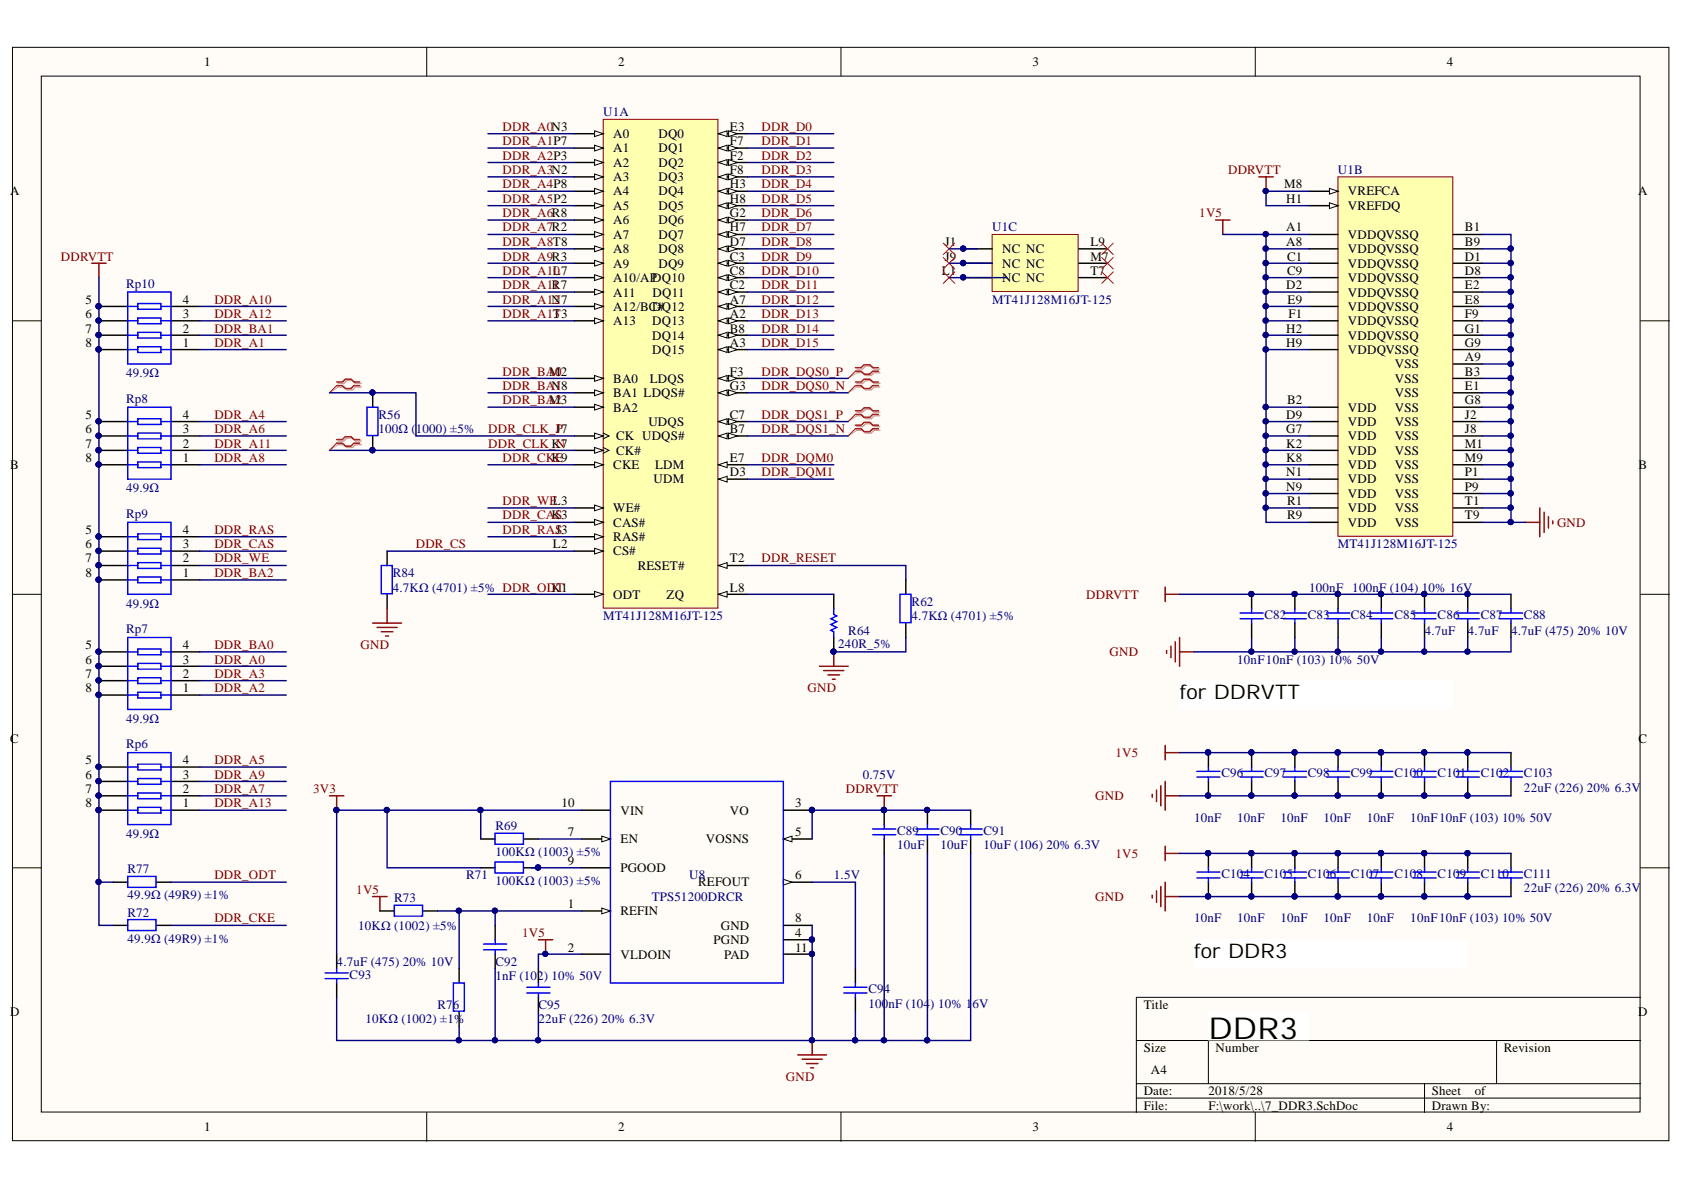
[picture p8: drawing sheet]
<svg xmlns="http://www.w3.org/2000/svg" width="297mm" height="210mm" viewBox="0 0 297 210" stroke-linecap="round" stroke-linejoin="round" font-family="sans-serif">
<defs><g id="words">
<text font-size="5.3" x="213.2" y="183.3">DDR3</text>
<g font-size="3.5">
<text x="208.1" y="123.3">for DDRVTT</text>
<text x="210.6" y="169">for DDR3</text>
</g>
<g font-size="2.3">
<text x="36" y="11.7">1</text>
<text x="109" y="11.7">2</text>
<text x="182.1" y="11.7">3</text>
<text x="255.2" y="11.7">4</text>
<text x="128.7" y="23.1">E3</text>
<text x="108.2" y="24.3">A0</text>
<text x="108.2" y="29.4">A2</text>
<text x="108.2" y="26.9">A1</text>
<text x="116.1" y="24.3">DQ0</text>
<text x="116.1" y="29.4">DQ2</text>
<text x="116.1" y="26.9">DQ1</text>
<text x="128.7" y="28.1">F2</text>
<text x="128.7" y="25.6">F7</text>
<text x="1.8" y="34.5">A</text>
<text x="108.2" y="31.9">A3</text>
<text x="108.2" y="34.5">A4</text>
<text x="116.1" y="31.9">DQ3</text>
<text x="116.1" y="34.5">DQ4</text>
<text x="128.7" y="30.7">F8</text>
<text x="128.7" y="33.2">H3</text>
<text x="128.7" y="35.7">H8</text>
<text x="226.5" y="33.2">M8</text>
<text x="226.9" y="35.7">H1</text>
<text x="237.8" y="34.5">VREFCA</text>
<text x="288.9" y="34.5">A</text>
<text x="108.2" y="37">A5</text>
<text x="108.2" y="39.6">A6</text>
<text x="116.1" y="39.6">DQ6</text>
<text x="116.1" y="37">DQ5</text>
<text x="128.7" y="38.3">G2</text>
<text x="128.7" y="40.8">H7</text>
<text x="226.9" y="40.8">A1</text>
<text x="237.8" y="37">VREFDQ</text>
<text x="258.4" y="40.8">B1</text>
<text x="108.2" y="42.1">A7</text>
<text x="108.2" y="47.2">A9</text>
<text x="108.2" y="44.7">A8</text>
<text x="116.1" y="47.2">DQ9</text>
<text x="116.1" y="44.7">DQ8</text>
<text x="116.1" y="42.1">DQ7</text>
<text x="128.7" y="46">C3</text>
<text x="128.7" y="43.4">D7</text>
<text x="166.6" y="43.4">J1</text>
<text x="166.6" y="46">J9</text>
<text x="176.8" y="44.7">NC NC</text>
<text x="176.8" y="47.2">NC NC</text>
<text x="192.3" y="43.4">L9</text>
<text x="192.3" y="46">M7</text>
<text x="226.9" y="43.4">A8</text>
<text x="227" y="46">C1</text>
<text x="237.8" y="42.1">VDDQVSSQ</text>
<text x="237.8" y="44.7">VDDQVSSQ</text>
<text x="237.8" y="47.2">VDDQVSSQ</text>
<text x="258.4" y="43.4">B9</text>
<text x="258.4" y="46">D1</text>
<text x="15.1" y="53.6">5</text>
<text x="32.2" y="53.6">4</text>
<text x="108.2" y="49.8">A10/APDQ10</text>
<text x="108.2" y="52.3">A11</text>
<text x="115.1" y="52.3">DQ11</text>
<text x="128.7" y="53.6">A7</text>
<text x="128.7" y="51">C2</text>
<text x="128.7" y="48.5">C8</text>
<text x="166.1" y="48.5">L1</text>
<text x="176.8" y="49.8">NC NC</text>
<text x="192.3" y="48.5">T7</text>
<text x="226.9" y="51">D2</text>
<text x="227" y="48.5">C9</text>
<text x="227.1" y="53.6">E9</text>
<text x="237.8" y="49.8">VDDQVSSQ</text>
<text x="237.8" y="52.3">VDDQVSSQ</text>
<text x="258.4" y="48.5">D8</text>
<text x="258.4" y="51">E2</text>
<text x="258.4" y="53.6">E8</text>
<text x="15.1" y="58.7">7</text>
<text x="15.1" y="56.1">6</text>
<text x="32.2" y="58.7">2</text>
<text x="32.2" y="56.1">3</text>
<text x="108.2" y="54.8">A12/BC#</text>
<text x="108.2" y="57.4">A13</text>
<text x="115" y="57.4">DQ13</text>
<text x="115" y="54.8">DQ12</text>
<text x="115" y="59.9">DQ14</text>
<text x="128.7" y="56.1">A2</text>
<text x="128.7" y="58.7">B8</text>
<text x="226.9" y="58.7">H2</text>
<text x="227.3" y="56.1">F1</text>
<text x="237.8" y="54.8">VDDQVSSQ</text>
<text x="237.8" y="57.4">VDDQVSSQ</text>
<text x="237.8" y="59.9">VDDQVSSQ</text>
<text x="258.4" y="56.1">F9</text>
<text x="258.4" y="58.7">G1</text>
<text x="15.1" y="61.2">8</text>
<text x="32.2" y="61.2">1</text>
<text x="115" y="62.5">DQ15</text>
<text x="128.7" y="61.2">A3</text>
<text x="226.9" y="61.2">H9</text>
<text x="237.8" y="62.5">VDDQVSSQ</text>
<text x="246.1" y="65">VSS</text>
<text x="258.4" y="63.7">A9</text>
<text x="258.4" y="61.2">G9</text>
<text x="96.9" y="66.3">M2</text>
<text x="96.9" y="71.3">M3</text>
<text x="108.2" y="67.5">BA0</text>
<text x="108.2" y="70.1">BA1 LDQS#</text>
<text x="114.6" y="67.5">LDQS</text>
<text x="128.7" y="66.3">F3</text>
<text x="128.7" y="68.8">G3</text>
<text x="227" y="71.3">B2</text>
<text x="246.1" y="67.5">VSS</text>
<text x="246.1" y="70.1">VSS</text>
<text x="258.4" y="66.3">B3</text>
<text x="258.4" y="68.8">E1</text>
<text x="258.4" y="71.3">G8</text>
<text x="15.1" y="76.4">6</text>
<text x="15.1" y="73.9">5</text>
<text x="32.2" y="76.4">3</text>
<text x="32.2" y="73.9">4</text>
<text x="108.2" y="72.6">BA2</text>
<text x="108.7" y="77.7">CK UDQS#</text>
<text x="114.4" y="75.1">UDQS</text>
<text x="128.7" y="76.4">B7</text>
<text x="128.7" y="73.9">C7</text>
<text x="226.9" y="73.9">D9</text>
<text x="226.9" y="76.4">G7</text>
<text x="237.8" y="72.6">VDD</text>
<text x="237.8" y="75.1">VDD</text>
<text x="237.8" y="77.7">VDD</text>
<text x="246.1" y="72.6">VSS</text>
<text x="246.1" y="75.1">VSS</text>
<text x="246.1" y="77.7">VSS</text>
<text x="258.4" y="73.9">J2</text>
<text x="258.4" y="76.4">J8</text>
<text x="1.8" y="82.7">B</text>
<text x="15.1" y="81.5">8</text>
<text x="15.1" y="78.9">7</text>
<text x="32.2" y="81.5">1</text>
<text x="32.2" y="78.9">2</text>
<text x="108.2" y="82.7">CKE</text>
<text x="108.7" y="80.2">CK#</text>
<text x="115.5" y="82.7">LDM</text>
<text x="128.7" y="81.5">E7</text>
<text x="226.9" y="78.9">K2</text>
<text x="226.9" y="81.5">K8</text>
<text x="237.8" y="80.2">VDD</text>
<text x="237.8" y="82.7">VDD</text>
<text x="246.1" y="80.2">VSS</text>
<text x="246.1" y="82.7">VSS</text>
<text x="258.4" y="78.9">M1</text>
<text x="258.4" y="81.5">M9</text>
<text x="289" y="82.7">B</text>
<text x="115.3" y="85.3">UDM</text>
<text x="128.7" y="84">D3</text>
<text x="226.9" y="84">N1</text>
<text x="226.9" y="86.5">N9</text>
<text x="227" y="89.1">R1</text>
<text x="237.8" y="85.3">VDD</text>
<text x="237.8" y="87.8">VDD</text>
<text x="246.1" y="85.3">VSS</text>
<text x="246.1" y="87.8">VSS</text>
<text x="258.4" y="84">P1</text>
<text x="258.4" y="86.5">P9</text>
<text x="258.4" y="89.1">T1</text>
<text x="15.1" y="94.1">5</text>
<text x="32.2" y="94.1">4</text>
<text x="98" y="94.1">J3</text>
<text x="108.2" y="95.4">RAS#</text>
<text x="108.2" y="92.9">CAS#</text>
<text x="108.2" y="90.3">WE#</text>
<text x="227" y="91.6">R9</text>
<text x="237.8" y="90.3">VDD</text>
<text x="237.8" y="92.9">VDD</text>
<text x="246.1" y="90.3">VSS</text>
<text x="246.1" y="92.9">VSS</text>
<text x="258.4" y="91.6">T9</text>
<text x="15.1" y="101.8">8</text>
<text x="15.1" y="99.2">7</text>
<text x="15.1" y="96.7">6</text>
<text x="32.2" y="101.8">1</text>
<text x="32.2" y="99.2">2</text>
<text x="32.2" y="96.7">3</text>
<text x="97.5" y="96.7">L2</text>
<text x="108.2" y="98">CS#</text>
<text x="112.5" y="100.5">RESET#</text>
<text x="128.7" y="99.2">T2</text>
<text x="108.2" y="105.6">ODT</text>
<text x="117.6" y="105.6">ZQ</text>
<text x="128.7" y="104.4">L8</text>
<text x="15.1" y="119.6">7</text>
<text x="15.1" y="117.1">6</text>
<text x="15.1" y="114.5">5</text>
<text x="32.2" y="119.6">2</text>
<text x="32.2" y="117.1">3</text>
<text x="32.2" y="114.5">4</text>
<text x="15.1" y="122.1">8</text>
<text x="32.2" y="122.1">1</text>
<text x="1.8" y="131">C</text>
<text x="289" y="131">C</text>
<text x="15.1" y="137.3">6</text>
<text x="15.1" y="134.8">5</text>
<text x="32.2" y="137.3">3</text>
<text x="32.2" y="134.8">4</text>
<text x="15.1" y="142.4">8</text>
<text x="15.1" y="139.9">7</text>
<text x="32.2" y="142.4">1</text>
<text x="32.2" y="139.9">2</text>
<text x="99" y="142.4">10</text>
<text x="109.5" y="143.7">VIN</text>
<text x="128.7" y="143.7">VO</text>
<text x="140.2" y="142.4">3</text>
<text x="100.1" y="147.5">7</text>
<text x="109.5" y="148.7">EN</text>
<text x="124.5" y="148.7">VOSNS</text>
<text x="140.2" y="147.5">5</text>
<text x="100.1" y="152.5">9</text>
<text x="109.5" y="153.8">PGOOD</text>
<text x="140.2" y="155.1">6</text>
<text x="100.1" y="160.2">1</text>
<text x="109.5" y="161.4">REFIN</text>
<text x="123.2" y="156.3">REFOUT</text>
<text x="100.1" y="167.8">2</text>
<text x="125.9" y="166.6">PGND</text>
<text x="127.1" y="164">GND</text>
<text x="140.2" y="165.3">4</text>
<text x="140.2" y="162.7">8</text>
<text x="140.2" y="167.8">11</text>
<text x="109.5" y="169.1">VLDOIN</text>
<text x="127.7" y="169.1">PAD</text>
<text x="1.8" y="179.3">D</text>
<text x="201.7" y="178">Title</text>
<text x="288.9" y="179.3">D</text>
<text x="201.7" y="185.6">Size</text>
<text x="214.4" y="185.6">Number</text>
<text x="265.3" y="185.6">Revision</text>
<text x="203" y="189.4">A4</text>
<text x="201.7" y="193.2">Date:</text>
<text x="201.7" y="195.7">File:</text>
<text x="213.2" y="193.2">2018/5/28</text>
<text x="213.2" y="195.7">F:\work\..\7_DDR3.SchDoc</text>
<text x="252.6" y="193.2">Sheet</text>
<text x="252.6" y="195.7">Drawn By:</text>
<text x="260.1" y="193.2">of</text>
<text x="36" y="199.5">1</text>
<text x="109" y="199.5">2</text>
<text x="182.1" y="199.5">3</text>
<text x="255.2" y="199.5">4</text>
</g>
<g font-size="2.3" fill="#800000">
<text x="88.6" y="23.1">DDR_A0N3</text>
<text x="134.3" y="23.1">DDR_D0</text>
<text x="88.6" y="25.6">DDR_A1P7</text>
<text x="88.6" y="28.1">DDR_A2P3</text>
<text x="134.3" y="28.1">DDR_D2</text>
<text x="134.3" y="25.6">DDR_D1</text>
<text x="88.6" y="30.7">DDR_A3N2</text>
<text x="88.6" y="33.2">DDR_A4P8</text>
<text x="88.6" y="35.7">DDR_A5P2</text>
<text x="134.3" y="35.7">DDR_D5</text>
<text x="134.3" y="33.2">DDR_D4</text>
<text x="134.3" y="30.7">DDR_D3</text>
<text x="216.6" y="30.7">DDRVTT</text>
<text x="88.6" y="38.3">DDR_A6R8</text>
<text x="88.6" y="40.8">DDR_A7R2</text>
<text x="134.3" y="40.8">DDR_D7</text>
<text x="134.3" y="38.3">DDR_D6</text>
<text x="211.5" y="38.3">1V5</text>
<text x="10.7" y="46">DDRVTT</text>
<text x="88.6" y="43.4">DDR_A8T8</text>
<text x="88.6" y="46">DDR_A9R3</text>
<text x="134.3" y="46">DDR_D9</text>
<text x="134.3" y="43.4">DDR_D8</text>
<text x="37.8" y="53.6">DDR_A10</text>
<text x="88.6" y="48.5">DDR_A1L7</text>
<text x="88.6" y="51">DDR_A1R7</text>
<text x="88.6" y="53.6">DDR_A1N7</text>
<text x="97.5" y="51">1</text>
<text x="97.6" y="48.5">0</text>
<text x="97.6" y="53.6">2</text>
<text x="134.3" y="53.6">DDR_D12</text>
<text x="134.3" y="51">DDR_D11</text>
<text x="134.3" y="48.5">DDR_D10</text>
<text x="37.8" y="56.1">DDR_A12</text>
<text x="37.8" y="58.7">DDR_BA1</text>
<text x="88.6" y="56.1">DDR_A1T3</text>
<text x="97.6" y="56.1">3</text>
<text x="134.3" y="58.7">DDR_D14</text>
<text x="134.3" y="56.1">DDR_D13</text>
<text x="37.8" y="61.2">DDR_A1</text>
<text x="134.3" y="61.2">DDR_D15</text>
<text x="88.6" y="66.3">DDR_BA0</text>
<text x="88.6" y="68.8">DDR_BAN18</text>
<text x="88.6" y="71.3">DDR_BA2</text>
<text x="134.3" y="66.3">DDR_DQS0_P</text>
<text x="134.3" y="68.8">DDR_DQS0_N</text>
<text x="37.8" y="73.9">DDR_A4</text>
<text x="37.8" y="76.4">DDR_A6</text>
<text x="86.1" y="76.4">DDR_CLK_JP7</text>
<text x="134.3" y="73.9">DDR_DQS1_P</text>
<text x="134.3" y="76.4">DDR_DQS1_N</text>
<text x="37.8" y="81.5">DDR_A8</text>
<text x="37.8" y="78.9">DDR_A11</text>
<text x="86.1" y="78.9">DDR_CLK_KN7</text>
<text x="88.6" y="81.5">DDR_CKKE9</text>
<text x="134.3" y="81.5">DDR_DQM0</text>
<text x="88.6" y="89.1">DDR_WEL3</text>
<text x="134.3" y="84">DDR_DQM1</text>
<text x="37.8" y="94.1">DDR_RAS</text>
<text x="88.6" y="91.6">DDR_CAKS3</text>
<text x="88.6" y="94.1">DDR_RAS</text>
<text x="274.6" y="92.9">GND</text>
<text x="37.8" y="101.8">DDR_BA2</text>
<text x="37.8" y="99.2">DDR_WE</text>
<text x="37.8" y="96.7">DDR_CAS</text>
<text x="73.3" y="96.7">DDR_CS</text>
<text x="134.3" y="99.2">DDR_RESET</text>
<text x="191.6" y="105.6">DDRVTT</text>
<text x="37.8" y="117.1">DDR_A0</text>
<text x="37.8" y="119.6">DDR_A3</text>
<text x="37.8" y="114.5">DDR_BA0</text>
<text x="63.6" y="114.5">GND</text>
<text x="195.7" y="115.8">GND</text>
<text x="37.8" y="122.1">DDR_A2</text>
<text x="142.4" y="122.1">GND</text>
<text x="37.8" y="134.8">DDR_A5</text>
<text x="37.8" y="137.3">DDR_A9</text>
<text x="196.7" y="133.5">1V5</text>
<text x="37.8" y="139.9">DDR_A7</text>
<text x="37.8" y="142.4">DDR_A13</text>
<text x="55.2" y="139.9">3V3</text>
<text x="149.2" y="139.9">DDRVTT</text>
<text x="193.2" y="141.1">GND</text>
<text x="37.8" y="155.1">DDR_ODT</text>
<text x="196.7" y="151.3">1V5</text>
<text x="62.8" y="157.6">1V5</text>
<text x="193.2" y="158.9">GND</text>
<text x="37.8" y="162.7">DDR_CKE</text>
<text x="92.1" y="165.3">1V5</text>
<text x="138.6" y="190.7">GND</text>
</g>
<g font-size="2.3" fill="#000080">
<text x="106.4" y="20.5">U1A</text>
<text x="236" y="30.7">U1B</text>
<text x="175" y="40.8">U1C</text>
<text x="22.2" y="50.8">Rp10</text>
<text x="175" y="53.6">MT41J128M16JT-125</text>
<text x="22.2" y="66.5">49.9Ω</text>
<text x="22.2" y="71.1">Rp8</text>
<text x="66.7" y="73.9">R56</text>
<text x="66.7" y="76.4">100Ω (1000) ±5%</text>
<text x="22.2" y="86.8">49.9Ω</text>
<text x="22.2" y="91.4">Rp9</text>
<text x="69.3" y="101.8">R84</text>
<text x="236" y="96.7">MT41J128M16JT-125</text>
<text x="22.2" y="107.2">49.9Ω</text>
<text x="69.3" y="104.4">4.7KΩ (4701) ±5% DDR_ODKT1</text>
<text x="160.8" y="106.9">R62</text>
<text x="230.9" y="104.4">100nF</text>
<text x="238.5" y="104.4">100nF (104) 10% 16V</text>
<text x="22.2" y="111.7">Rp7</text>
<text x="106.4" y="109.4">MT41J128M16JT-125</text>
<text x="149.6" y="112">R64</text>
<text x="160.8" y="109.4">4.7KΩ (4701) ±5%</text>
<text x="223.1" y="109.2">C82</text>
<text x="230.7" y="109.2">C83</text>
<text x="238.3" y="109.2">C84</text>
<text x="246" y="109.2">C85</text>
<text x="251.3" y="112">4.7uF</text>
<text x="253.6" y="109.2">C86</text>
<text x="258.9" y="112">4.7uF</text>
<text x="261.2" y="109.2">C87</text>
<text x="266.5" y="112">4.7uF (475) 20% 10V</text>
<text x="268.8" y="109.2">C88</text>
<text x="147.9" y="114.3">240R_5%</text>
<text x="218.2" y="117.1">10nF10nF (103) 10% 50V</text>
<text x="22.2" y="127.4">49.9Ω</text>
<text x="22.2" y="132">Rp6</text>
<text x="152.2" y="137.3">0.75V</text>
<text x="215.4" y="137.1">C96</text>
<text x="223.1" y="137.1">C97</text>
<text x="230.7" y="137.1">C98</text>
<text x="238.3" y="137.1">C99</text>
<text x="246" y="137.1">C100</text>
<text x="253.6" y="137.1">C101</text>
<text x="261.2" y="137.1">C102</text>
<text x="268.8" y="137.1">C103</text>
<text x="268.8" y="139.6">22uF (226) 20% 6.3V</text>
<text x="22.2" y="147.7">49.9Ω</text>
<text x="87.4" y="146.5">R69</text>
<text x="158.3" y="147.2">C89</text>
<text x="158.3" y="149.8">10uF</text>
<text x="165.9" y="147.2">C90</text>
<text x="165.9" y="149.8">10uF</text>
<text x="173.5" y="147.2">C91</text>
<text x="173.5" y="149.8">10uF (106) 20% 6.3V</text>
<text x="210.6" y="144.9">10nF</text>
<text x="218.2" y="144.9">10nF</text>
<text x="225.8" y="144.9">10nF</text>
<text x="233.5" y="144.9">10nF</text>
<text x="241.1" y="144.9">10nF</text>
<text x="248.8" y="144.9">10nF10nF (103) 10% 50V</text>
<text x="22.5" y="154.1">R77</text>
<text x="82.2" y="155.1">R71</text>
<text x="87.4" y="151">100KΩ (1003) ±5%</text>
<text x="121.5" y="155.1">U8</text>
<text x="147.1" y="155.1">1.5V</text>
<text x="215.4" y="154.8">C104</text>
<text x="223.1" y="154.8">C105</text>
<text x="230.7" y="154.8">C106</text>
<text x="238.3" y="154.8">C107</text>
<text x="246" y="154.8">C108</text>
<text x="253.6" y="154.8">C109</text>
<text x="261.2" y="154.8">C110</text>
<text x="268.8" y="154.8">C111</text>
<text x="22.5" y="158.6">49.9Ω (49R9) ±1%</text>
<text x="22.5" y="161.7">R72</text>
<text x="69.5" y="159.1">R73</text>
<text x="87.4" y="156.1">100KΩ (1003) ±5%</text>
<text x="115" y="158.9">TPS51200DRCR</text>
<text x="268.8" y="157.4">22uF (226) 20% 6.3V</text>
<text x="22.5" y="166.3">49.9Ω (49R9) ±1%</text>
<text x="63.2" y="164">10KΩ (1002) ±5%</text>
<text x="210.6" y="162.7">10nF</text>
<text x="218.2" y="162.7">10nF</text>
<text x="225.8" y="162.7">10nF</text>
<text x="233.5" y="162.7">10nF</text>
<text x="241.1" y="162.7">10nF</text>
<text x="248.8" y="162.7">10nF10nF (103) 10% 50V</text>
<text x="59.4" y="170.4">4.7uF (475) 20% 10V</text>
<text x="61.7" y="172.7">C93</text>
<text x="87.4" y="170.4">C92</text>
<text x="87.4" y="172.9">1nF (102) 10% 50V</text>
<text x="77.1" y="178">R76</text>
<text x="95" y="178">C95</text>
<text x="153.2" y="175.2">C94</text>
<text x="153.2" y="177.7">100nF (104</text>
<text x="164.1" y="177.7">) 10% 1</text>
<text x="171.5" y="177.7">6V</text>
<text x="64.5" y="180.5">10KΩ (1002) ±1%</text>
<text x="95" y="180.5">22uF (226) 20% 6.3V</text>
</g>
</g></defs>
<g fill="#fffcf8" stroke="#000" stroke-width=".18">
<path d="M2.2 8.3h292.2v192.9h-292.2z"/>
<path d="M7.3 13.4h282v182.8h-282z"/>
</g>
<g fill="none" stroke="#000" stroke-width=".18">
<path d="M75.3 8.3v5.1M148.3 8.3v5.1M221.4 8.3v5.1M2.2 56.6h5.1M289.4 56.6h5.1M2.2 104.8h5.1M289.4 104.8h5.1M2.2 153.1h5.1M289.4 153.1h5.1M289.4 175.9h-89v20.3M75.3 196.2v5.1M148.3 196.2v5.1"/>
<path d="M200.4 183.5h89M200.4 191.2h89M200.4 193.7h89M213.1 183.5v7.7M221.4 196.2v5.1M251.3 191.2v5M264 183.5v7.7"/>
</g>
<path d="M106.4 21h20.2v86.3h-20.2z" fill="#ffffb0" stroke="#800000" stroke-width=".18"/>
<path d="M126.7 56.6h5.1" fill="none" stroke="#000" stroke-width=".25"/>
<path d="M126.7 56.6l1.6-.5v1z" fill="#fffcf8"/>
<path d="M126.7 56.6l1.6-.5v1z" fill="none" stroke="#000" stroke-width=".18"/>
<path d="M128.5 56.1l1.5 .5-1.5 .5z" fill="#fffcf8"/>
<path d="M128.5 56.1l1.5 .5-1.5 .5z" fill="none" stroke="#000" stroke-width=".18"/>
<path d="M126.7 61.7h5.1" fill="none" stroke="#000" stroke-width=".25"/>
<path d="M126.7 61.7l1.6-.5v1z" fill="#fffcf8"/>
<path d="M126.7 61.7l1.6-.5v1z" fill="none" stroke="#000" stroke-width=".18"/>
<path d="M128.5 61.2l1.5 .5-1.5 .5z" fill="#fffcf8"/>
<path d="M128.5 61.2l1.5 .5-1.5 .5z" fill="none" stroke="#000" stroke-width=".18"/>
<path d="M126.7 54.1h5.1" fill="none" stroke="#000" stroke-width=".25"/>
<path d="M126.7 54.1l1.6-.6v1.1z" fill="#fffcf8"/>
<path d="M126.7 54.1l1.6-.6v1.1z" fill="none" stroke="#000" stroke-width=".18"/>
<path d="M128.5 53.5l1.5 .6-1.5 .5z" fill="#fffcf8"/>
<path d="M128.5 53.5l1.5 .6-1.5 .5z" fill="none" stroke="#000" stroke-width=".18"/>
<path d="M126.7 76.9h5.1" fill="none" stroke="#000" stroke-width=".25"/>
<path d="M126.7 76.9l1.6-.5v1z" fill="#fffcf8"/>
<path d="M126.7 76.9l1.6-.5v1z" fill="none" stroke="#000" stroke-width=".18"/>
<path d="M128.5 76.4l1.5 .5-1.5 .5z" fill="#fffcf8"/>
<path d="M128.5 76.4l1.5 .5-1.5 .5z" fill="none" stroke="#000" stroke-width=".18"/>
<path d="M126.7 59.1h5.1" fill="none" stroke="#000" stroke-width=".25"/>
<path d="M126.7 59.1l1.6-.5v1z" fill="#fffcf8"/>
<path d="M126.7 59.1l1.6-.5v1z" fill="none" stroke="#000" stroke-width=".18"/>
<path d="M128.5 58.6l1.5 .5-1.5 .5z" fill="#fffcf8"/>
<path d="M128.5 58.6l1.5 .5-1.5 .5z" fill="none" stroke="#000" stroke-width=".18"/>
<path d="M126.7 51.5h5.1" fill="none" stroke="#000" stroke-width=".25"/>
<path d="M126.7 51.5l1.6-.5v1z" fill="#fffcf8"/>
<path d="M126.7 51.5l1.6-.5v1z" fill="none" stroke="#000" stroke-width=".18"/>
<path d="M128.5 51l1.5 .5-1.5 .5z" fill="#fffcf8"/>
<path d="M128.5 51l1.5 .5-1.5 .5z" fill="none" stroke="#000" stroke-width=".18"/>
<path d="M126.7 46.4h5.1" fill="none" stroke="#000" stroke-width=".25"/>
<path d="M126.7 46.4l1.6-.5v1z" fill="#fffcf8"/>
<path d="M126.7 46.4l1.6-.5v1z" fill="none" stroke="#000" stroke-width=".18"/>
<path d="M128.5 45.9l1.5 .5-1.5 .5z" fill="#fffcf8"/>
<path d="M128.5 45.9l1.5 .5-1.5 .5z" fill="none" stroke="#000" stroke-width=".18"/>
<path d="M126.7 74.4h5.1" fill="none" stroke="#000" stroke-width=".25"/>
<path d="M126.7 74.4l1.6-.5v1z" fill="#fffcf8"/>
<path d="M126.7 74.4l1.6-.5v1z" fill="none" stroke="#000" stroke-width=".18"/>
<path d="M128.5 73.9l1.5 .5-1.5 .5z" fill="#fffcf8"/>
<path d="M128.5 73.9l1.5 .5-1.5 .5z" fill="none" stroke="#000" stroke-width=".18"/>
<path d="M126.7 49h5.1" fill="none" stroke="#000" stroke-width=".25"/>
<path d="M126.7 49l1.6-.5v1z" fill="#fffcf8"/>
<path d="M126.7 49l1.6-.5v1z" fill="none" stroke="#000" stroke-width=".18"/>
<path d="M128.5 48.5l1.5 .5-1.5 .5z" fill="#fffcf8"/>
<path d="M128.5 48.5l1.5 .5-1.5 .5z" fill="none" stroke="#000" stroke-width=".18"/>
<path d="M126.7 84.5h5.1" fill="none" stroke="#000" stroke-width=".25"/>
<path d="M126.7 84.5l1.6-.5v1z" fill="#fffcf8"/>
<path d="M126.7 84.5l1.6-.5v1z" fill="none" stroke="#000" stroke-width=".18"/>
<path d="M126.7 43.9h5.1" fill="none" stroke="#000" stroke-width=".25"/>
<path d="M126.7 43.9l1.6-.5v1z" fill="#fffcf8"/>
<path d="M126.7 43.9l1.6-.5v1z" fill="none" stroke="#000" stroke-width=".18"/>
<path d="M128.5 43.4l1.5 .5-1.5 .5z" fill="#fffcf8"/>
<path d="M128.5 43.4l1.5 .5-1.5 .5z" fill="none" stroke="#000" stroke-width=".18"/>
<path d="M126.7 23.6h5.1" fill="none" stroke="#000" stroke-width=".25"/>
<path d="M126.7 23.6l1.6-.5v1z" fill="#fffcf8"/>
<path d="M126.7 23.6l1.6-.5v1z" fill="none" stroke="#000" stroke-width=".18"/>
<path d="M128.5 23.1l1.5 .5-1.5 .5z" fill="#fffcf8"/>
<path d="M128.5 23.1l1.5 .5-1.5 .5z" fill="none" stroke="#000" stroke-width=".18"/>
<path d="M126.7 82h5.1" fill="none" stroke="#000" stroke-width=".25"/>
<path d="M126.7 82l1.6-.5v1z" fill="#fffcf8"/>
<path d="M126.7 82l1.6-.5v1z" fill="none" stroke="#000" stroke-width=".18"/>
<path d="M126.7 28.7h5.1" fill="none" stroke="#000" stroke-width=".25"/>
<path d="M126.7 28.7l1.6-.5v1z" fill="#fffcf8"/>
<path d="M126.7 28.7l1.6-.5v1z" fill="none" stroke="#000" stroke-width=".18"/>
<path d="M128.5 28.2l1.5 .5-1.5 .5z" fill="#fffcf8"/>
<path d="M128.5 28.2l1.5 .5-1.5 .5z" fill="none" stroke="#000" stroke-width=".18"/>
<path d="M126.7 66.7h5.1" fill="none" stroke="#000" stroke-width=".25"/>
<path d="M126.7 66.7l1.6-.5v1.1z" fill="#fffcf8"/>
<path d="M126.7 66.7l1.6-.5v1.1z" fill="none" stroke="#000" stroke-width=".18"/>
<path d="M128.5 66.2l1.5 .5-1.5 .6z" fill="#fffcf8"/>
<path d="M128.5 66.2l1.5 .5-1.5 .6z" fill="none" stroke="#000" stroke-width=".18"/>
<path d="M126.7 26.1h5.1" fill="none" stroke="#000" stroke-width=".25"/>
<path d="M126.7 26.1l1.6-.5v1z" fill="#fffcf8"/>
<path d="M126.7 26.1l1.6-.5v1z" fill="none" stroke="#000" stroke-width=".18"/>
<path d="M128.5 25.6l1.5 .5-1.5 .5z" fill="#fffcf8"/>
<path d="M128.5 25.6l1.5 .5-1.5 .5z" fill="none" stroke="#000" stroke-width=".18"/>
<path d="M126.7 31.2h5.1" fill="none" stroke="#000" stroke-width=".25"/>
<path d="M126.7 31.2l1.6-.5v1z" fill="#fffcf8"/>
<path d="M126.7 31.2l1.6-.5v1z" fill="none" stroke="#000" stroke-width=".18"/>
<path d="M128.5 30.7l1.5 .5-1.5 .5z" fill="#fffcf8"/>
<path d="M128.5 30.7l1.5 .5-1.5 .5z" fill="none" stroke="#000" stroke-width=".18"/>
<path d="M126.7 38.8h5.1" fill="none" stroke="#000" stroke-width=".25"/>
<path d="M126.7 38.8l1.6-.5v1z" fill="#fffcf8"/>
<path d="M126.7 38.8l1.6-.5v1z" fill="none" stroke="#000" stroke-width=".18"/>
<path d="M128.5 38.3l1.5 .5-1.5 .5z" fill="#fffcf8"/>
<path d="M128.5 38.3l1.5 .5-1.5 .5z" fill="none" stroke="#000" stroke-width=".18"/>
<path d="M126.7 69.3h5.1" fill="none" stroke="#000" stroke-width=".25"/>
<path d="M126.7 69.3l1.6-.5v1z" fill="#fffcf8"/>
<path d="M126.7 69.3l1.6-.5v1z" fill="none" stroke="#000" stroke-width=".18"/>
<path d="M128.5 68.8l1.5 .5-1.5 .5z" fill="#fffcf8"/>
<path d="M128.5 68.8l1.5 .5-1.5 .5z" fill="none" stroke="#000" stroke-width=".18"/>
<path d="M126.7 33.7h5.1" fill="none" stroke="#000" stroke-width=".25"/>
<path d="M126.7 33.7l1.6-.5v1z" fill="#fffcf8"/>
<path d="M126.7 33.7l1.6-.5v1z" fill="none" stroke="#000" stroke-width=".18"/>
<path d="M128.5 33.2l1.5 .5-1.5 .5z" fill="#fffcf8"/>
<path d="M128.5 33.2l1.5 .5-1.5 .5z" fill="none" stroke="#000" stroke-width=".18"/>
<path d="M126.7 41.4h5.1" fill="none" stroke="#000" stroke-width=".25"/>
<path d="M126.7 41.4l1.6-.6v1.1z" fill="#fffcf8"/>
<path d="M126.7 41.4l1.6-.6v1.1z" fill="none" stroke="#000" stroke-width=".18"/>
<path d="M128.5 40.8l1.5 .6-1.5 .5z" fill="#fffcf8"/>
<path d="M128.5 40.8l1.5 .6-1.5 .5z" fill="none" stroke="#000" stroke-width=".18"/>
<path d="M126.7 36.3h5.1" fill="none" stroke="#000" stroke-width=".25"/>
<path d="M126.7 36.3l1.6-.5v1z" fill="#fffcf8"/>
<path d="M126.7 36.3l1.6-.5v1z" fill="none" stroke="#000" stroke-width=".18"/>
<path d="M128.5 35.8l1.5 .5-1.5 .5z" fill="#fffcf8"/>
<path d="M128.5 35.8l1.5 .5-1.5 .5z" fill="none" stroke="#000" stroke-width=".18"/>
<path d="M101.3 94.7h5.1" fill="none" stroke="#000" stroke-width=".25"/>
<path d="M104.9 94.2l1.5 .5-1.5 .5z" fill="#fffcf8"/>
<path d="M106.4 76.4l1 .5-1 .5M104.9 94.2l1.5 .5-1.5 .5z" fill="none" stroke="#000" stroke-width=".18"/>
<path d="M101.3 76.9h5.1" fill="none" stroke="#000" stroke-width=".25"/>
<path d="M104.9 76.4l1.5 .5-1.5 .5z" fill="#fffcf8"/>
<path d="M104.9 76.4l1.5 .5-1.5 .5z" fill="none" stroke="#000" stroke-width=".18"/>
<path d="M101.3 104.8h5.1" fill="none" stroke="#000" stroke-width=".25"/>
<path d="M104.9 104.3l1.5 .5-1.5 .5z" fill="#fffcf8"/>
<path d="M104.9 104.3l1.5 .5-1.5 .5z" fill="none" stroke="#000" stroke-width=".18"/>
<path d="M101.3 92.1h5.1" fill="none" stroke="#000" stroke-width=".25"/>
<path d="M104.9 91.6l1.5 .5-1.5 .5z" fill="#fffcf8"/>
<path d="M106.4 78.9l1 .5-1 .5M104.9 91.6l1.5 .5-1.5 .5z" fill="none" stroke="#000" stroke-width=".18"/>
<path d="M101.3 79.4h5.1" fill="none" stroke="#000" stroke-width=".25"/>
<path d="M104.9 78.9l1.5 .5-1.5 .5z" fill="#fffcf8"/>
<path d="M104.9 78.9l1.5 .5-1.5 .5z" fill="none" stroke="#000" stroke-width=".18"/>
<path d="M101.3 82h5.1" fill="none" stroke="#000" stroke-width=".25"/>
<path d="M104.9 81.5l1.5 .5-1.5 .5z" fill="#fffcf8"/>
<path d="M104.9 81.5l1.5 .5-1.5 .5z" fill="none" stroke="#000" stroke-width=".18"/>
<path d="M101.3 97.2h5.1" fill="none" stroke="#000" stroke-width=".25"/>
<path d="M104.9 96.7l1.5 .5-1.5 .5z" fill="#fffcf8"/>
<path d="M104.9 96.7l1.5 .5-1.5 .5z" fill="none" stroke="#000" stroke-width=".18"/>
<path d="M101.3 89.6h5.1" fill="none" stroke="#000" stroke-width=".25"/>
<path d="M104.9 89.1l1.5 .5-1.5 .5z" fill="#fffcf8"/>
<path d="M104.9 89.1l1.5 .5-1.5 .5z" fill="none" stroke="#000" stroke-width=".18"/>
<path d="M101.3 49h5.1" fill="none" stroke="#000" stroke-width=".25"/>
<path d="M104.9 48.5l1.5 .5-1.5 .5z" fill="#fffcf8"/>
<path d="M104.9 48.5l1.5 .5-1.5 .5z" fill="none" stroke="#000" stroke-width=".18"/>
<path d="M126.7 104.8h5.1" fill="none" stroke="#000" stroke-width=".25"/>
<path d="M126.7 104.8l1.6-.5v1z" fill="#fffcf8"/>
<path d="M126.7 104.8l1.6-.5v1z" fill="none" stroke="#000" stroke-width=".18"/>
<path d="M101.3 66.7h5.1" fill="none" stroke="#000" stroke-width=".25"/>
<path d="M104.9 66.2l1.5 .5-1.5 .6z" fill="#fffcf8"/>
<path d="M104.9 66.2l1.5 .5-1.5 .6z" fill="none" stroke="#000" stroke-width=".18"/>
<path d="M101.3 71.8h5.1" fill="none" stroke="#000" stroke-width=".25"/>
<path d="M104.9 71.3l1.5 .5-1.5 .5z" fill="#fffcf8"/>
<path d="M104.9 71.3l1.5 .5-1.5 .5z" fill="none" stroke="#000" stroke-width=".18"/>
<path d="M101.3 31.2h5.1" fill="none" stroke="#000" stroke-width=".25"/>
<path d="M104.9 30.7l1.5 .5-1.5 .5z" fill="#fffcf8"/>
<path d="M104.9 30.7l1.5 .5-1.5 .5z" fill="none" stroke="#000" stroke-width=".18"/>
<path d="M101.3 23.6h5.1" fill="none" stroke="#000" stroke-width=".25"/>
<path d="M104.9 23.1l1.5 .5-1.5 .5z" fill="#fffcf8"/>
<path d="M104.9 23.1l1.5 .5-1.5 .5z" fill="none" stroke="#000" stroke-width=".18"/>
<path d="M101.3 54.1h5.1" fill="none" stroke="#000" stroke-width=".25"/>
<path d="M104.9 53.5l1.5 .6-1.5 .5z" fill="#fffcf8"/>
<path d="M104.9 53.5l1.5 .6-1.5 .5z" fill="none" stroke="#000" stroke-width=".18"/>
<path d="M101.3 69.3h5.1" fill="none" stroke="#000" stroke-width=".25"/>
<path d="M104.9 68.8l1.5 .5-1.5 .5z" fill="#fffcf8"/>
<path d="M104.9 68.8l1.5 .5-1.5 .5z" fill="none" stroke="#000" stroke-width=".18"/>
<path d="M101.3 36.3h5.1" fill="none" stroke="#000" stroke-width=".25"/>
<path d="M104.9 35.8l1.5 .5-1.5 .5z" fill="#fffcf8"/>
<path d="M104.9 35.8l1.5 .5-1.5 .5z" fill="none" stroke="#000" stroke-width=".18"/>
<path d="M101.3 28.7h5.1" fill="none" stroke="#000" stroke-width=".25"/>
<path d="M104.9 28.2l1.5 .5-1.5 .5z" fill="#fffcf8"/>
<path d="M104.9 28.2l1.5 .5-1.5 .5z" fill="none" stroke="#000" stroke-width=".18"/>
<path d="M101.3 26.1h5.1" fill="none" stroke="#000" stroke-width=".25"/>
<path d="M104.9 25.6l1.5 .5-1.5 .5z" fill="#fffcf8"/>
<path d="M104.9 25.6l1.5 .5-1.5 .5z" fill="none" stroke="#000" stroke-width=".18"/>
<path d="M101.3 33.7h5.1" fill="none" stroke="#000" stroke-width=".25"/>
<path d="M104.9 33.2l1.5 .5-1.5 .5z" fill="#fffcf8"/>
<path d="M104.9 33.2l1.5 .5-1.5 .5z" fill="none" stroke="#000" stroke-width=".18"/>
<path d="M101.3 41.4h5.1" fill="none" stroke="#000" stroke-width=".25"/>
<path d="M104.9 40.8l1.5 .6-1.5 .5z" fill="#fffcf8"/>
<path d="M104.9 40.8l1.5 .6-1.5 .5z" fill="none" stroke="#000" stroke-width=".18"/>
<path d="M101.3 46.4h5.1" fill="none" stroke="#000" stroke-width=".25"/>
<path d="M104.9 45.9l1.5 .5-1.5 .5z" fill="#fffcf8"/>
<path d="M104.9 45.9l1.5 .5-1.5 .5z" fill="none" stroke="#000" stroke-width=".18"/>
<path d="M101.3 51.5h5.1" fill="none" stroke="#000" stroke-width=".25"/>
<path d="M104.9 51l1.5 .5-1.5 .5z" fill="#fffcf8"/>
<path d="M104.9 51l1.5 .5-1.5 .5z" fill="none" stroke="#000" stroke-width=".18"/>
<path d="M101.3 38.8h5.1" fill="none" stroke="#000" stroke-width=".25"/>
<path d="M104.9 38.3l1.5 .5-1.5 .5z" fill="#fffcf8"/>
<path d="M104.9 38.3l1.5 .5-1.5 .5z" fill="none" stroke="#000" stroke-width=".18"/>
<path d="M126.7 99.8h5.1" fill="none" stroke="#000" stroke-width=".25"/>
<path d="M126.7 99.8l1.6-.6v1.1z" fill="#fffcf8"/>
<path d="M126.7 99.8l1.6-.6v1.1z" fill="none" stroke="#000" stroke-width=".18"/>
<path d="M101.3 56.6h5.1" fill="none" stroke="#000" stroke-width=".25"/>
<path d="M104.9 56.1l1.5 .5-1.5 .5z" fill="#fffcf8"/>
<path d="M104.9 56.1l1.5 .5-1.5 .5z" fill="none" stroke="#000" stroke-width=".18"/>
<path d="M101.3 43.9h5.1" fill="none" stroke="#000" stroke-width=".25"/>
<path d="M104.9 43.4l1.5 .5-1.5 .5z" fill="#fffcf8"/>
<path d="M104.9 43.4l1.5 .5-1.5 .5z" fill="none" stroke="#000" stroke-width=".18"/>
<path d="M236 31.2h20.3v63.4h-20.3z" fill="#ffffb0" stroke="#800000" stroke-width=".18"/>
<g fill="none" stroke="#000" stroke-width=".25">
<path d="M230.9 36.3h5.1M230.9 41.4h5.1M230.9 43.9h5.1M230.9 46.4h5.1M230.9 49h5.1M230.9 51.5h5.1M230.9 54.1h5.1M230.9 56.6h5.1M230.9 59.1h5.1M256.4 41.4h5M256.4 43.9h5M256.4 46.4h5"/>
<path d="M256.4 49h5M256.4 51.5h5M256.4 54.1h5M256.4 56.6h5M256.4 59.1h5M230.9 71.8h5.1M230.9 74.4h5.1M230.9 76.9h5.1M230.9 61.7h5.1M230.9 79.4h5.1M256.4 64.2h5M256.4 71.8h5"/>
<path d="M256.4 66.7h5M256.4 74.4h5M256.4 69.3h5M256.4 76.9h5M256.4 61.7h5M256.4 79.4h5M230.9 82h5.1M230.9 84.5h5.1M230.9 87.1h5.1M230.9 89.6h5.1M230.9 92.1h5.1M256.4 82h5"/>
<path d="M256.4 84.5h5M256.4 87.1h5M256.4 89.6h5M256.4 92.1h5"/>
</g>
<path d="M234.5 35.8l1.5 .5-1.5 .5z" fill="#fffcf8"/>
<path d="M234.5 35.8l1.5 .5-1.5 .5z" fill="none" stroke="#000" stroke-width=".18"/>
<path d="M230.9 33.7h5.1" fill="none" stroke="#000" stroke-width=".25"/>
<path d="M234.5 33.2l1.5 .5-1.5 .5z" fill="#fffcf8"/>
<path d="M234.5 33.2l1.5 .5-1.5 .5z" fill="none" stroke="#000" stroke-width=".18"/>
<path d="M175 41.4h15.2v10h-15.2z" fill="#ffffb0" stroke="#800000" stroke-width=".18"/>
<path d="M169.9 43.9h5.1M169.9 46.4h5.1M169.9 49h5.1M190.3 43.9h5.1M190.3 46.4h5.1M190.3 49h5.1M65.7 69.3v2.5M65.7 76.9v2.5M147.1 104.8v2.6M147.1 112.4v2.6M102.6 160.7h5.1" fill="none" stroke="#000" stroke-width=".25"/>
<g fill="#000080" stroke="#000080" stroke-width=".18">
<circle cx="169.9" cy="43.8" r=".46"/>
<circle cx="169.9" cy="46.4" r=".46"/>
<circle cx="169.9" cy="48.9" r=".46"/>
<circle cx="147" cy="114.9" r=".46"/>
<circle cx="65.7" cy="69.2" r=".46"/>
<circle cx="65.7" cy="79.4" r=".46"/>
</g>
<path d="M64.7 71.8h2v5h-2zM147.1 107.4v1l.5 .2-1 .5 1 .6-1 .5 1 .5-1 .5 .5 .2v1" fill="none" stroke="#00f" stroke-width=".25"/>
<path d="M269.1 92.1h2.5M271.6 89.6v5.1M272.4 90.4v3.5M273.1 91.1v2M273.9 91.9v.5M144.5 117.5h5.1M145.3 118.3h3.5M146.1 119h2M146.8 119.8h.5M147.1 115v2.5" fill="none" stroke="#800000" stroke-width=".25"/>
<g fill="none" stroke="#f00" stroke-width=".18">
<path d="M166.4 42.9l2 2M166.4 45.4l2 2M166.4 48l2 2M168.4 42.9l-2 2M168.4 45.4l-2 2M168.4 48l-2 2M194.3 48l2.1 2M194.3 45.4l2.1 2M194.3 42.9l2.1 2M196.4 48l-2.1 2M196.4 45.4l-2.1 2M196.4 42.9l-2.1 2"/>
<path d="M59.4 68l-1.3 1.3M59.4 78.2l-1.3 1.2M150.9 65.5l-1.3 1.2M150.9 68l-1.3 1.3M150.9 73.1l-1.3 1.3M150.9 75.6l-1.3 1.3"/>
</g>
<path d="M213.1 178.5h17.7v4.9h-17.7z" fill="#fff" stroke="#fff" stroke-width=".18"/>
<path d="M59.6 67.6h1.1l.5-.5h1l.5 .5h1M59.6 68.3h1.1l.5 .5h1l.5-.5h1M59.6 77.8h1.1l.5-.5h1l.5 .5h1M59.6 78.4h1.1l.5 .5h1l.5-.5h1M151.1 65.1h1.1l.5-.5h1l.5 .5h1M151.1 65.7h1.1l.5 .5h1l.5-.5h1M151.1 67.6h1.1l.5-.5h1l.5 .5h1M151.1 68.3h1.1l.5 .5h1l.5-.5h1M151.1 72.7h1.1l.5-.5h1l.5 .5h1M151.1 73.3h1.1l.5 .6h1l.5-.6h1M151.1 75.3h1.1l.5-.6h1l.5 .6h1M151.1 75.9h1.1l.5 .5h1l.5-.5h1" fill="none" stroke="#d0a19e" stroke-width=".25"/>
<path d="M59.6 68.3l-1.5 1M59.6 78.4l-1.5 1M151.1 65.7l-1.5 1M151.1 68.3l-1.5 1M151.1 73.3l-1.5 1.1M151.1 75.9l-1.5 1" fill="none" stroke="#d0a19e" stroke-width=".18"/>
<path d="M59.4 67.4h1l.5-.5h1l.5 .5h1.1M59.4 68h1l.5 .5h1l.5-.5h1.1M59.4 77.5h1l.5-.5h1l.5 .5h1.1M59.4 78.2h1l.5 .5h1l.5-.5h1.1M150.9 64.8h1l.5-.5h1l.5 .5h1M150.9 65.5h1l.5 .5h1l.5-.5h1M150.9 67.4h1l.5-.5h1l.5 .5h1M150.9 68h1l.5 .5h1l.5-.5h1M150.9 72.5h1l.5-.6h1l.5 .6h1M150.9 73.1h1l.5 .5h1l.5-.5h1M150.9 75h1l.5-.5h1l.5 .5h1M150.9 75.6h1l.5 .5h1l.5-.5h1" fill="none" stroke="#f00" stroke-width=".25"/>
<path d="M106.1 160.2l1.6 .5-1.6 .5z" fill="#fffcf8"/>
<path d="M106.1 160.2l1.6 .5-1.6 .5z" fill="none" stroke="#000" stroke-width=".18"/>
<path d="M138.2 142.9h5.1M138.2 148h5.1M102.6 168.3h5.1M138.2 165.8h5.1" fill="none" stroke="#000" stroke-width=".25"/>
<g fill="#000080" stroke="#000080" stroke-width=".18">
<circle cx="143.2" cy="142.9" r=".46"/>
<circle cx="143.2" cy="165.7" r=".46"/>
</g>
<path d="M138.2 148l1.5-.5v1z" fill="#fffcf8"/>
<path d="M138.2 148l1.5-.5v1z" fill="none" stroke="#000" stroke-width=".18"/>
<path d="M138.2 155.6h5.1" fill="none" stroke="#000" stroke-width=".25"/>
<path d="M138.2 155.1l1.5 .5-1.5 .5z" fill="#fffcf8"/>
<path d="M138.2 155.1l1.5 .5-1.5 .5z" fill="none" stroke="#000" stroke-width=".18"/>
<path d="M102.6 148h5.1" fill="none" stroke="#000" stroke-width=".25"/>
<path d="M106.1 147.5l1.6 .5-1.6 .5z" fill="#fffcf8"/>
<path d="M106.1 147.5l1.6 .5-1.6 .5z" fill="none" stroke="#000" stroke-width=".18"/>
<g fill="none" stroke="#000" stroke-width=".25">
<path d="M17.4 59.1h5.1M17.4 56.6h5.1M17.4 54.1h5.1M30.2 59.1h5M30.2 56.6h5M30.2 54.1h5M17.4 61.7h5.1M17.4 79.4h5.1M17.4 76.9h5.1M17.4 74.4h5.1M30.2 61.7h5M30.2 79.4h5"/>
<path d="M30.2 76.9h5M30.2 74.4h5M17.4 82h5.1M17.4 99.8h5.1M17.4 97.2h5.1M17.4 94.7h5.1M30.2 82h5M30.2 99.8h5M30.2 97.2h5M30.2 94.7h5M68.3 97.2v2.6M17.4 102.3h5.1"/>
<path d="M17.4 117.5h5.1M17.4 115h5.1M30.2 102.3h5M30.2 117.5h5M30.2 115h5M68.3 104.8v2.6M159.8 102.3v2.5M159.8 109.9v2.5M220.8 104.8v2.6M220.8 109.9v2.5M228.4 104.8v2.6M228.4 109.9v2.5"/>
<path d="M236 104.8v2.6M236 109.9v2.5M243.6 104.8v2.6M243.6 109.9v2.5M251.3 104.8v2.6M251.3 109.9v2.5M258.9 104.8v2.6M258.9 109.9v2.5M266.5 104.8v2.6M266.5 109.9v2.5M17.4 122.6h5.1M17.4 120.1h5.1"/>
<path d="M17.4 137.8h5.1M17.4 135.3h5.1M30.2 122.6h5M30.2 120.1h5M30.2 137.8h5M30.2 135.3h5M213.1 132.8v2.5M213.1 137.8v2.6M220.8 132.8v2.5M220.8 137.8v2.6M228.4 132.8v2.5M228.4 137.8v2.6"/>
<path d="M236 132.8v2.5M236 137.8v2.6M243.6 132.8v2.5M243.6 137.8v2.6M251.3 132.8v2.5M251.3 137.8v2.6M258.9 132.8v2.5M258.9 137.8v2.6M266.5 132.8v2.5M266.5 137.8v2.6M17.4 142.9h5.1M17.4 140.4h5.1"/>
<path d="M20 155.6h2.5M27.6 155.6h2.6M30.2 142.9h5M30.2 140.4h5M84.8 153.1h2.5M84.8 148h2.5M92.4 153.1h2.6M92.4 148h2.6M102.6 153.1h5.1M102.6 142.9h5.1M156 142.9v2.6M156 148v2.5"/>
<path d="M163.6 142.9v2.6M163.6 148v2.5M171.2 142.9v2.6M171.2 148v2.5M213.1 150.5v2.6M213.1 155.6v2.5M220.8 150.5v2.6M220.8 155.6v2.5M228.4 150.5v2.6M228.4 155.6v2.5M236 150.5v2.6M236 155.6v2.5"/>
<path d="M243.6 150.5v2.6M243.6 155.6v2.5M251.3 150.5v2.6M251.3 155.6v2.5M258.9 150.5v2.6M258.9 155.6v2.5M266.5 150.5v2.6M266.5 155.6v2.5M20 163.2h2.5M27.6 163.2h2.6M59.4 168.3v2.5M59.4 173.4v2.5"/>
<path d="M67 160.7h2.6M74.6 160.7h2.6M81 170.8v2.6M81 178.5v2.5M87.3 163.2v2.6M87.3 168.3v2.5M95 170.8v2.6M95 175.9v2.6M138.2 163.2h5.1M138.2 168.3h5.1M150.9 170.8v2.6M150.9 175.9v2.6"/>
</g>
<g fill="#000080" stroke="#000080" stroke-width=".18">
<circle cx="143.2" cy="168.3" r=".46"/>
<circle cx="143.2" cy="142.9" r=".46"/>
<circle cx="143.2" cy="165.7" r=".46"/>
<circle cx="59.3" cy="142.9" r=".46"/>
<circle cx="96.2" cy="168.3" r=".46"/>
<circle cx="94.9" cy="153" r=".46"/>
<circle cx="155.9" cy="142.9" r=".47"/>
<circle cx="163.5" cy="142.9" r=".46"/>
<circle cx="223.3" cy="33.7" r=".46"/>
<circle cx="258.8" cy="104.8" r=".46"/>
<circle cx="251.2" cy="104.8" r=".46"/>
<circle cx="228.3" cy="104.8" r=".46"/>
<circle cx="243.6" cy="104.8" r=".46"/>
<circle cx="236" cy="104.8" r=".46"/>
<circle cx="220.7" cy="104.8" r=".46"/>
<circle cx="258.8" cy="140.3" r=".46"/>
<circle cx="258.8" cy="132.7" r=".46"/>
<circle cx="213.1" cy="140.3" r=".46"/>
<circle cx="213.1" cy="132.7" r=".47"/>
<circle cx="220.7" cy="140.3" r=".46"/>
<circle cx="220.7" cy="132.7" r=".46"/>
<circle cx="228.3" cy="140.3" r=".46"/>
<circle cx="228.3" cy="132.7" r=".46"/>
<circle cx="236" cy="140.3" r=".46"/>
<circle cx="236" cy="132.7" r=".47"/>
<circle cx="243.6" cy="140.3" r=".46"/>
<circle cx="243.6" cy="132.7" r=".47"/>
<circle cx="251.2" cy="140.3" r=".46"/>
<circle cx="251.2" cy="132.7" r=".46"/>
<circle cx="258.8" cy="158.1" r=".46"/>
<circle cx="258.8" cy="150.5" r=".46"/>
<circle cx="213.1" cy="158.1" r=".47"/>
<circle cx="213.1" cy="150.5" r=".47"/>
<circle cx="220.7" cy="158.1" r=".46"/>
<circle cx="220.7" cy="150.5" r=".46"/>
<circle cx="228.3" cy="158.1" r=".46"/>
<circle cx="228.3" cy="150.5" r=".46"/>
<circle cx="236" cy="158.1" r=".47"/>
<circle cx="236" cy="150.5" r=".47"/>
<circle cx="243.6" cy="158.1" r=".47"/>
<circle cx="243.6" cy="150.5" r=".47"/>
<circle cx="251.2" cy="158.1" r=".46"/>
<circle cx="251.2" cy="150.5" r=".46"/>
<circle cx="17.4" cy="61.6" r=".47"/>
<circle cx="17.4" cy="59.1" r=".46"/>
<circle cx="17.4" cy="56.5" r=".46"/>
<circle cx="17.4" cy="54" r=".47"/>
<circle cx="17.4" cy="81.9" r=".46"/>
<circle cx="17.4" cy="79.4" r=".47"/>
<circle cx="17.4" cy="76.8" r=".46"/>
<circle cx="17.4" cy="74.3" r=".46"/>
<circle cx="17.4" cy="102.3" r=".47"/>
<circle cx="17.4" cy="99.7" r=".46"/>
<circle cx="17.4" cy="97.2" r=".46"/>
<circle cx="17.4" cy="94.6" r=".47"/>
<circle cx="17.4" cy="122.6" r=".46"/>
<circle cx="17.4" cy="120" r=".46"/>
<circle cx="17.4" cy="117.5" r=".47"/>
<circle cx="17.4" cy="114.9" r=".46"/>
<circle cx="17.4" cy="142.9" r=".47"/>
<circle cx="17.4" cy="140.3" r=".46"/>
<circle cx="17.4" cy="137.8" r=".46"/>
<circle cx="17.4" cy="135.2" r=".46"/>
<circle cx="266.5" cy="64.2" r=".47"/>
<circle cx="266.5" cy="66.7" r=".46"/>
<circle cx="266.5" cy="43.8" r=".46"/>
<circle cx="266.5" cy="46.4" r=".47"/>
<circle cx="266.5" cy="48.9" r=".46"/>
<circle cx="266.5" cy="69.2" r=".46"/>
<circle cx="266.5" cy="51.5" r=".46"/>
<circle cx="266.5" cy="54" r=".47"/>
<circle cx="266.5" cy="56.5" r=".46"/>
<circle cx="266.5" cy="59.1" r=".46"/>
<circle cx="266.5" cy="71.8" r=".47"/>
<circle cx="266.5" cy="61.6" r=".47"/>
<circle cx="266.5" cy="74.3" r=".46"/>
<circle cx="266.5" cy="76.8" r=".46"/>
<circle cx="266.5" cy="79.4" r=".47"/>
<circle cx="266.5" cy="81.9" r=".46"/>
<circle cx="266.5" cy="84.5" r=".46"/>
<circle cx="266.5" cy="87" r=".47"/>
<circle cx="266.5" cy="89.5" r=".46"/>
<circle cx="266.5" cy="92.1" r=".46"/>
<circle cx="65.7" cy="69.2" r=".46"/>
<circle cx="65.7" cy="79.4" r=".46"/>
<circle cx="80.9" cy="183.5" r=".46"/>
<circle cx="80.9" cy="160.6" r=".46"/>
<circle cx="68.2" cy="142.9" r=".47"/>
<circle cx="84.7" cy="142.9" r=".47"/>
<circle cx="163.5" cy="183.5" r=".46"/>
<circle cx="87.3" cy="160.6" r=".46"/>
<circle cx="155.9" cy="183.5" r=".46"/>
<circle cx="150.8" cy="183.5" r=".46"/>
<circle cx="87.3" cy="183.5" r=".46"/>
<circle cx="94.9" cy="183.5" r=".46"/>
<circle cx="143.2" cy="183.5" r=".46"/>
<circle cx="147" cy="114.9" r=".46"/>
<circle cx="223.3" cy="43.8" r=".46"/>
<circle cx="223.3" cy="71.8" r=".47"/>
<circle cx="223.3" cy="46.4" r=".47"/>
<circle cx="223.3" cy="48.9" r=".46"/>
<circle cx="223.3" cy="51.5" r=".46"/>
<circle cx="223.3" cy="74.3" r=".46"/>
<circle cx="223.3" cy="54" r=".47"/>
<circle cx="223.3" cy="56.5" r=".46"/>
<circle cx="223.3" cy="76.8" r=".46"/>
<circle cx="223.3" cy="59.1" r=".46"/>
<circle cx="223.3" cy="61.6" r=".47"/>
<circle cx="223.3" cy="79.4" r=".47"/>
<circle cx="223.3" cy="81.9" r=".46"/>
<circle cx="223.3" cy="84.5" r=".46"/>
<circle cx="223.3" cy="87" r=".47"/>
<circle cx="223.3" cy="89.5" r=".46"/>
<circle cx="223.3" cy="41.3" r=".46"/>
<circle cx="236" cy="114.9" r=".46"/>
<circle cx="220.7" cy="114.9" r=".46"/>
<circle cx="243.6" cy="114.9" r=".46"/>
<circle cx="258.8" cy="114.9" r=".46"/>
<circle cx="228.3" cy="114.9" r=".46"/>
<circle cx="251.2" cy="114.9" r=".46"/>
<circle cx="169.9" cy="48.9" r=".46"/>
<circle cx="169.9" cy="46.4" r=".46"/>
<circle cx="169.9" cy="43.8" r=".46"/>
<circle cx="17.4" cy="155.6" r=".46"/>
</g>
<g fill="none" stroke="#00f" stroke-width=".25">
<path d="M22.5 51.5h7.7v12.7h-7.7zM22.5 59.1h1.8M22.5 56.6h1.8M22.5 54.1h1.8M24.3 58.6h4.1v1h-4.1zM24.3 56.1h4.1v1h-4.1zM24.3 53.5h4.1v1.1h-4.1zM28.4 59.1h1.8M28.4 56.6h1.8M28.4 54.1h1.8M22.5 71.8h7.7v12.7h-7.7zM22.5 61.7h1.8"/>
<path d="M22.5 79.4h1.8M22.5 76.9h1.8M22.5 74.4h1.8M24.3 61.2h4.1v1h-4.1zM24.3 78.9h4.1v1h-4.1zM24.3 76.4h4.1v1h-4.1zM24.3 73.9h4.1v1h-4.1zM28.4 61.7h1.8M28.4 79.4h1.8M28.4 76.9h1.8M28.4 74.4h1.8M22.5 92.1h7.7v12.7h-7.7z"/>
<path d="M22.5 82h1.8M22.5 99.8h1.8M22.5 97.2h1.8M22.5 94.7h1.8M24.3 81.5h4.1v1h-4.1zM24.3 99.2h4.1v1.1h-4.1zM24.3 96.7h4.1v1h-4.1zM24.3 94.2h4.1v1h-4.1zM28.4 82h1.8M28.4 99.8h1.8M28.4 97.2h1.8M28.4 94.7h1.8"/>
<path d="M67.2 99.8h2v4.9h-2zM22.5 112.4h7.7v12.7h-7.7zM22.5 102.3h1.8M22.5 117.5h1.8M22.5 115h1.8M24.3 101.8h4.1v1h-4.1zM24.3 119.6h4.1v1h-4.1zM24.3 117h4.1v1h-4.1zM24.3 114.5h4.1v1h-4.1zM28.4 102.3h1.8M28.4 117.5h1.8M28.4 115h1.8"/>
<path d="M158.7 104.8h2v5h-2zM218.7 108.1h4.1M218.7 109.1h4.1M220.8 107.4v.7M220.8 109.1v.8M226.4 108.1h4M226.4 109.1h4M228.4 107.4v.7M228.4 109.1v.8M234 108.1h4.1M234 109.1h4.1M236 107.4v.7"/>
<path d="M236 109.1v.8M241.6 108.1h4.1M241.6 109.1h4.1M243.6 107.4v.7M243.6 109.1v.8M249.2 108.1h4.1M249.2 109.1h4.1M251.3 107.4v.7M251.3 109.1v.8M256.9 108.1h4M256.9 109.1h4M258.9 107.4v.7"/>
<path d="M258.9 109.1v.8M264.5 108.1h4.1M264.5 109.1h4.1M266.5 107.4v.7M266.5 109.1v.8M22.5 137.8h1.8M22.5 132.8h7.7v12.7h-7.7zM22.5 122.6h1.8M22.5 120.1h1.8M22.5 135.3h1.8M24.3 122.1h4.1v1h-4.1zM24.3 139.9h4.1v1h-4.1z"/>
<path d="M24.3 137.3h4.1v1h-4.1zM24.3 134.8h4.1v1h-4.1zM28.4 137.8h1.8M28.4 122.6h1.8M28.4 120.1h1.8M28.4 135.3h1.8M107.7 137.8h30.5v35.6h-30.5zM211.1 136.1h4.1M211.1 137.1h4.1M213.1 135.3v.8M213.1 137.1v.7M218.7 136.1h4.1"/>
<path d="M218.7 137.1h4.1M220.8 135.3v.8M220.8 137.1v.7M226.4 136.1h4M226.4 137.1h4M228.4 135.3v.8M228.4 137.1v.7M234 136.1h4.1M234 137.1h4.1M236 135.3v.8M236 137.1v.7M241.6 136.1h4.1"/>
<path d="M241.6 137.1h4.1M243.6 135.3v.8M243.6 137.1v.7M249.2 136.1h4.1M249.2 137.1h4.1M251.3 135.3v.8M251.3 137.1v.7M256.9 136.1h4M256.9 137.1h4M258.9 135.3v.8M258.9 137.1v.7M264.5 136.1h4.1"/>
<path d="M264.5 137.1h4.1M266.5 135.3v.8M266.5 137.1v.7M22.5 154.6h5v1.9h-5zM22.5 142.9h1.8M22.5 140.4h1.8M24.3 142.4h4.1v1h-4.1zM28.4 142.9h1.8M28.4 140.4h1.8M69.6 159.7h4.9v1.9h-4.9zM87.3 152.1h5v1.9h-5zM87.3 147h5v1.9h-5z"/>
<path d="M153.9 146.2h4.1M153.9 147.2h4.1M156 145.5v.7M156 147.2v.8M161.6 146.2h4M161.6 147.2h4M163.6 145.5v.7M163.6 147.2v.8M169.2 146.2h4M169.2 147.2h4M171.2 145.5v.7M171.2 147.2v.8"/>
<path d="M211.1 153.8h4.1M211.1 154.8h4.1M213.1 153.1v.7M213.1 154.8v.8M218.7 153.8h4.1M218.7 154.8h4.1M220.8 153.1v.7M220.8 154.8v.8M226.4 153.8h4M226.4 154.8h4M228.4 153.1v.7M228.4 154.8v.8"/>
<path d="M234 153.8h4.1M234 154.8h4.1M236 153.1v.7M236 154.8v.8M241.6 153.8h4.1M241.6 154.8h4.1M243.6 153.1v.7M243.6 154.8v.8M249.2 153.8h4.1M249.2 154.8h4.1M251.3 153.1v.7M251.3 154.8v.8"/>
<path d="M256.9 153.8h4M256.9 154.8h4M258.9 153.1v.7M258.9 154.8v.8M264.5 153.8h4.1M264.5 154.8h4.1M266.5 153.1v.7M266.5 154.8v.8M22.5 162.2h5v1.9h-5zM57.4 171.6h4M57.4 172.6h4M59.4 170.8v.8"/>
<path d="M59.4 172.6v.8M80 173.4h1.9v5h-1.9zM85.3 166.5h4.1M85.3 167.5h4.1M87.3 165.8v.7M87.3 167.5v.8M92.9 174.1h4.1M92.9 175.2h4.1M95 173.4v.7M95 175.2v.7M148.8 174.1h4.1M148.8 175.2h4.1"/>
<path d="M150.9 173.4v.7M150.9 175.2v.7"/>
</g>
<g fill="none" stroke="#800000" stroke-width=".25">
<path d="M214.4 38.8h2.6M215.7 38.8v2.6M222 31.2h2.6M223.3 31.2v2.5M16.2 46.4h2.5M17.4 46.4v2.6M65.7 109.9h5.1M66.5 110.7h3.6M67.3 111.4h2M68 112.2h.5M68.3 107.4v2.5M205.5 103.6v2.5"/>
<path d="M205.5 104.8h2.6M205.8 114.7v.5M206.5 114v2M207.3 113.2v3.6M208.1 112.4v5.1M208.1 115h2.5M204 139.4v2M204.8 138.6v3.6M205.5 131.5v2.5M205.5 137.8v5.1M205.5 132.8h2.6M58.1 140.4h2.6"/>
<path d="M59.4 140.4v2.5M65.7 158.1h2.6M67 158.1v2.6M154.7 140.4h2.5M156 140.4v2.5M203.2 140.1v.5M203.2 157.9v.5M204 157.1v2.1M204.8 156.4v3.5M205.5 140.4h2.6M205.5 158.1h2.6M205.5 149.3v2.5"/>
<path d="M205.5 155.6v5.1M205.5 150.5h2.6M95 165.8h2.5M96.2 165.8v2.5M140.7 186.1h5.1M141.5 186.8h3.5M142.2 187.6h2.1M143 188.4h.5M143.3 183.5v2.6"/>
</g>
<g fill="#fff" stroke="#fff" stroke-width=".18">
<path d="M208.1 120.1h48.2v5h-48.2z"/>
<path d="M210.6 165.8h48.2v4.9h-48.2z"/>
</g>
<g fill="none" stroke="#000080" stroke-width=".25">
<path d="M86.1 23.6h15.2M86.1 26.1h15.2M86.1 28.7h15.2M86.1 31.2h15.2M86.1 33.7h15.2M86.1 36.3h15.2M86.1 38.8h15.2M131.8 23.6h15.3M131.8 26.1h15.3M131.8 28.7h15.3M131.8 31.2h15.3M131.8 33.7h15.3"/>
<path d="M131.8 36.3h15.3M131.8 38.8h15.3M230.9 33.7h-7.6v2.6h7.6M17.4 49v114.2h2.6M35.2 54.1h15.3M35.2 56.6h15.3M35.2 59.1h15.3M86.1 41.4h15.2M86.1 43.9h15.2M86.1 46.4h15.2M86.1 49h15.2M86.1 51.5h15.2"/>
<path d="M86.1 54.1h15.2M86.1 56.6h15.2M131.8 41.4h15.3M131.8 43.9h15.3M131.8 46.4h15.3M131.8 49h15.3M131.8 51.5h15.3M131.8 54.1h15.3M131.8 56.6h15.3M131.8 59.1h15.3M167.4 49h10.2M167.4 46.4h7.6"/>
<path d="M167.4 43.9h5.1M215.7 41.4h7.6M223.3 43.9h7.6M223.3 46.4h7.6M223.3 49h7.6M223.3 51.5h7.6M223.3 54.1h7.6M223.3 56.6h7.6M223.3 59.1h7.6M230.9 41.4h-7.6v50.7h7.6M261.4 41.4h5.1v50.7h-5.1M261.4 43.9h5.1"/>
<path d="M261.4 46.4h5.1M261.4 49h5.1M261.4 51.5h5.1M261.4 54.1h5.1M261.4 56.6h5.1M261.4 59.1h5.1M35.2 76.9h15.3M35.2 74.4h15.3M35.2 61.7h15.3M35.2 79.4h15.3M58.1 69.3h15.3v7.6h27.9M58.1 79.4h43.2"/>
<path d="M86.1 66.7h15.2M86.1 69.3h15.2M86.1 71.8h15.2M131.8 66.7h17.8M131.8 69.3h17.8M131.8 76.9h17.8M131.8 74.4h17.8M131.8 61.7h15.3M223.3 71.8h7.6M223.3 76.9h7.6M223.3 74.4h7.6M223.3 61.7h7.6"/>
<path d="M223.3 79.4h7.6M261.4 66.7h5.1M261.4 69.3h5.1M261.4 71.8h5.1M261.4 76.9h5.1M261.4 74.4h5.1M261.4 61.7h5.1M261.4 64.2h5.1M261.4 79.4h5.1M35.2 82h15.3M35.2 94.7h15.3M35.2 97.2h15.3"/>
<path d="M35.2 99.8h15.3M68.3 97.2h33M86.1 82h15.2M86.1 89.6h15.2M86.1 92.1h15.2M86.1 94.7h15.2M131.8 99.8h28v2.5M131.8 82h15.3M131.8 84.5h15.3M223.3 82h7.6M223.3 89.6h7.6M223.3 84.5h7.6"/>
<path d="M223.3 87.1h7.6M261.4 82h5.1M261.4 89.6h5.1M261.4 84.5h5.1M261.4 87.1h5.1M266.5 92.1h2.6M35.2 117.5h15.3M35.2 115h15.3M35.2 102.3h15.3M86.1 104.8h15.2M131.8 104.8h15.3M159.8 112.4v2.6h-12.7"/>
<path d="M208.1 104.8h58.4M210.6 115h17.8M220.8 112.4v2.6M228.4 112.4v2.6h38.1v-2.6M236 112.4v2.6M243.6 112.4v2.6M251.3 112.4v2.6M258.9 112.4v2.6M35.2 122.6h15.3M35.2 120.1h15.3M35.2 135.3h15.3M35.2 137.8h15.3"/>
<path d="M208.1 132.8h58.4M17.4 155.6h2.6M30.2 155.6h20.3M35.2 142.9h15.3M35.2 140.4h15.3M68.3 142.9v10.2h16.5M84.8 142.9v5.1M93.7 153.1h8.9M95 148h7.6M102.6 142.9h-43.2v25.4M143.3 155.6h7.6v15.2M156 150.5v33h-5.1"/>
<path d="M163.6 150.5v33M171.2 142.9h-27.9v5.1M171.2 150.5v33h-7.6M208.1 140.4h58.4M208.1 150.5h58.4M208.1 158.1h58.4M30.2 163.2h20.3M59.4 175.9v7.6h27.9M77.2 160.7h25.4M81 160.7v10.1M87.3 170.8v12.7h7.7v-5M87.3 160.7v2.5"/>
<path d="M102.6 168.3h-7.6v2.5M143.3 163.2v20.3h-48.3M150.9 178.5v5M81 181v2.5M143.3 183.5h7.6M156 183.5h7.6"/>
</g>
<use href="#words"/>
</svg>
